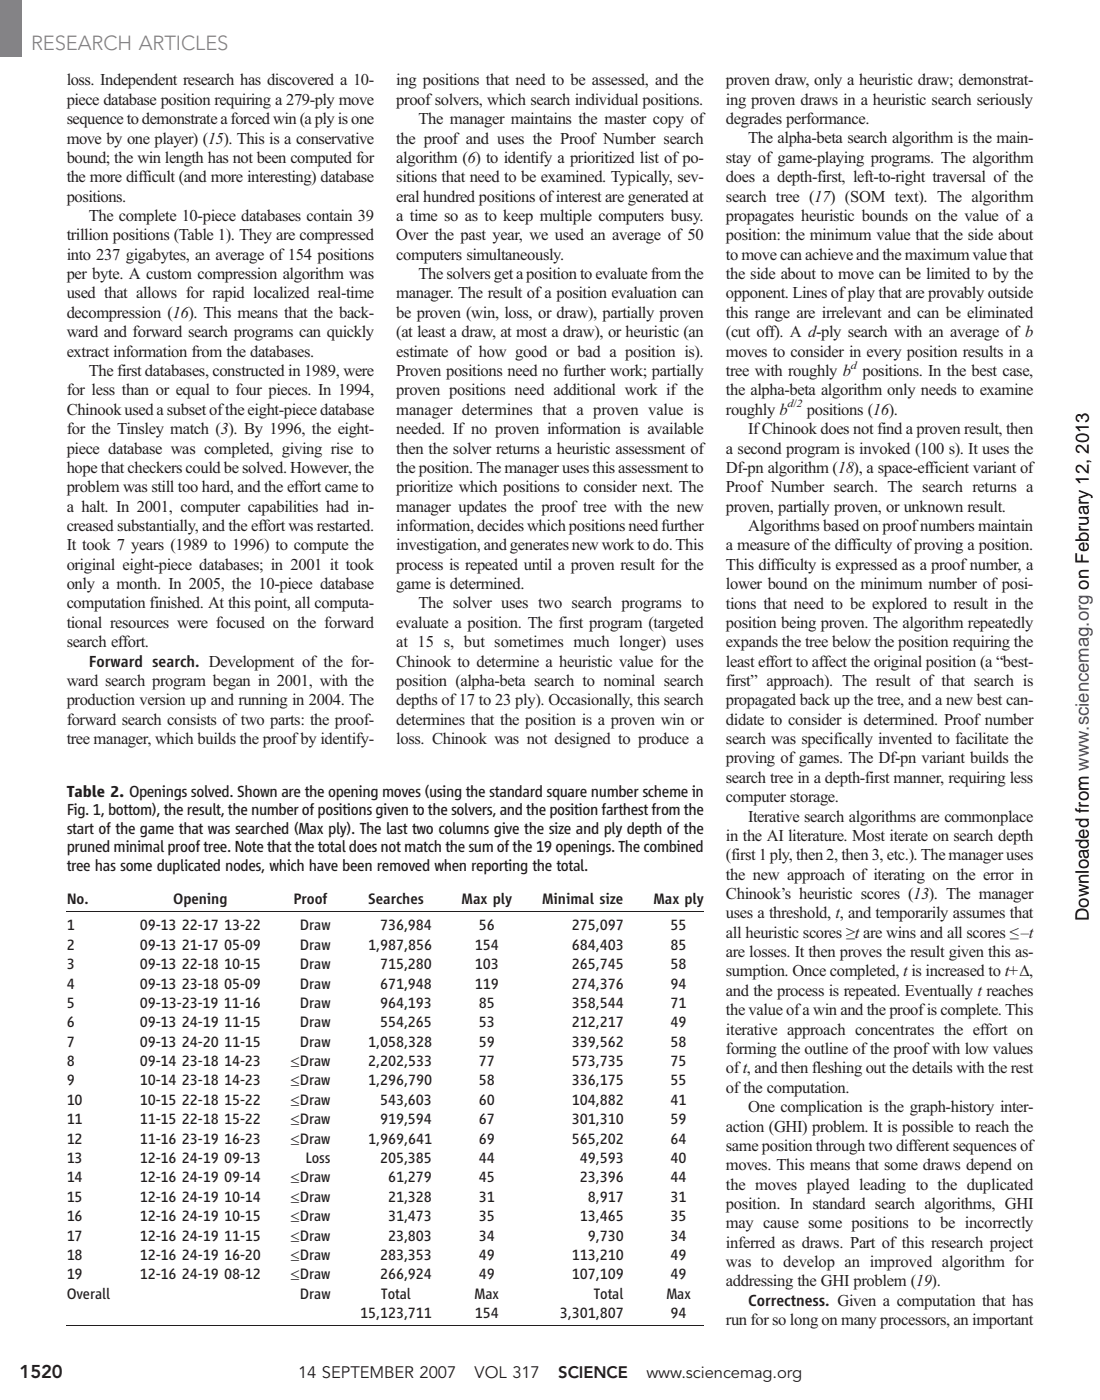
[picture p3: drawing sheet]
<svg xmlns="http://www.w3.org/2000/svg" width="210mm" height="267mm" viewBox="0 0 210 267" stroke-linecap="round" stroke-linejoin="round" font-family="sans-serif">
<defs><g id="words">
<text font-size="3.9" fill="#808285" x="5.9" y="9.5">RESEARCH ARTICLES</text>
<text font-size="3.5" x="207.4" y="175.4" transform="rotate(-90 207.4 175.4)">Downloaded from www.sciencemag.org on February 12, 2013</text>
<text font-size="3.5" fill="#231f20" x="3.7" y="262.5">1520</text>
<g font-size="3.2" fill="#231f20">
<text x="12.7" y="16.3">loss. Independent research has discovered a 10-</text>
<text x="75.5" y="16.3">ing positions that need to be assessed, and the</text>
<text x="138.3" y="16.3">proven draw, only a heuristic draw; demonstrat-</text>
<text x="12.7" y="20">piece database position requiring a 279-ply move</text>
<text x="12.7" y="23.7">sequenceto demonstrate aforcedwin (aply is one</text>
<text x="75.5" y="20">proofsolvers, which search individual positions.</text>
<text x="79.7" y="23.7">The manager maintains the master copy of</text>
<text x="138.3" y="20">ing proven draws in a heuristic search seriously</text>
<text x="138.3" y="23.7">degrades performance.</text>
<text x="12.7" y="27.3">move by one player) (15). This is a conservative</text>
<text x="75.5" y="27.3">the proof and uses the Proof Number search</text>
<text x="142.5" y="27.3">The alpha-beta search algorithm is the main-</text>
<text x="12.7" y="31">bound; the win length has not been computed for</text>
<text x="12.7" y="34.7">the more difficult (and more interesting) database</text>
<text x="75.5" y="31">algorithm (6) to identify a prioritized list of po-</text>
<text x="75.5" y="34.7">sitions that need to be examined. Typically, sev-</text>
<text x="138.3" y="31">stay of game-playing programs. The algorithm</text>
<text x="138.3" y="34.7">does a depth-first, left-to-right traversal of the</text>
<text x="12.7" y="38.4">positions.</text>
<text x="75.5" y="38.4">eral hundred positions ofinterest are generated at</text>
<text x="138.3" y="38.4">search tree (17) (SOM text). The algorithm</text>
<text x="12.7" y="45.8">trillion positions (Table 1). They are compressed</text>
<text x="16.9" y="42.1">The complete 10-piece databases contain 39</text>
<text x="75.5" y="42.1">a time so as to keep multiple computers busy.</text>
<text x="75.5" y="45.8">Over the past year, we used an average of 50</text>
<text x="138.3" y="42.1">propagates heuristic bounds on the value of a</text>
<text x="138.3" y="45.8">position: the minimum value that the side about</text>
<text x="12.7" y="49.5">into 237 gigabytes, an average of 154 positions</text>
<text x="12.7" y="53.2">per byte. A custom compression algorithm was</text>
<text x="75.5" y="49.5">computers simultaneously.</text>
<text x="79.7" y="53.2">The solvers geta position to evaluate from the</text>
<text x="138.3" y="49.5">to move can achieve and the maximum value that</text>
<text x="138.3" y="53.2">the side about to move can be limited to by the</text>
<text x="12.7" y="56.9">used that allows for rapid localized real-time</text>
<text x="75.5" y="56.9">manager. The result ofa position evaluation can</text>
<text x="138.3" y="56.9">opponent. Lines ofplay that are provably outside</text>
<text x="12.7" y="60.6">decompression (16). This means that the back-</text>
<text x="12.7" y="64.2">ward and forward search programs can quickly</text>
<text x="75.5" y="60.6">be proven (win, loss, or draw), partially proven</text>
<text x="75.5" y="64.2">(at least a draw, at most a draw), or heuristic (an</text>
<text x="138.3" y="60.6">this range are irrelevant and can be eliminated</text>
<text x="138.3" y="64.2">(cut off). A d-ply search with an average of b</text>
<text x="12.7" y="67.9">extract information from the databases.</text>
<text x="16.9" y="71.6">The first databases, constructed in 1989, were</text>
<text x="75.5" y="67.9">estimate of how good or bad a position is).</text>
<text x="75.5" y="71.6">Proven positions need no further work; partially</text>
<text x="138.3" y="67.9">moves to consider in every position results in a</text>
<text x="138.3" y="71.6">tree with roughly b positions. In the best case,</text>
<text x="12.7" y="75.3">for less than or equal to four pieces. In 1994,</text>
<text x="75.5" y="75.3">proven positions need additional work if the</text>
<text x="138.3" y="75.3">the alpha-beta algorithm only needs to examine</text>
<text x="12.7" y="79">Chinookusedasubsetofthe eight-piece database</text>
<text x="12.7" y="82.7">for the Tinsley match (3). By 1996, the eight-</text>
<text x="75.5" y="79">manager determines that a proven value is</text>
<text x="75.5" y="82.7">needed. If no proven information is available</text>
<text x="138.3" y="79">roughly b</text>
<text x="142.5" y="82.7">IfChinook does not find a proven result, then</text>
<text x="153.7" y="79">positions (16).</text>
<text x="12.7" y="86.4">piece database was completed, giving rise to</text>
<text x="75.5" y="86.4">then the solver returns a heuristic assessment of</text>
<text x="138.3" y="86.4">a second program is invoked (100 s). It uses the</text>
<text x="12.7" y="90.1">hope thatcheckers could be solved. However, the</text>
<text x="12.7" y="93.8">problem was still too hard, and the effort came to</text>
<text x="75.5" y="90.1">the position. The manager uses this assessment to</text>
<text x="75.5" y="93.8">prioritize which positions to consider next. The</text>
<text x="138.3" y="90.1">Df-pn algorithm (18), a space-efficient variant of</text>
<text x="138.3" y="93.8">Proof Number search. The search returns a</text>
<text x="12.7" y="97.5">a halt. In 2001, computer capabilities had in-</text>
<text x="12.7" y="101.2">creased substantially, and the effort was restarted.</text>
<text x="75.5" y="97.5">manager updates the proof tree with the new</text>
<text x="75.5" y="101.2">information,decideswhichpositionsneedfurther</text>
<text x="138.3" y="97.5">proven, partially proven, or unknown result.</text>
<text x="142.5" y="101.2">Algorithms based on proofnumbers maintain</text>
<text x="12.7" y="104.8">It took 7 years (1989 to 1996) to compute the</text>
<text x="75.5" y="104.8">investigation,andgenerates new workto do.This</text>
<text x="138.3" y="104.8">a measure ofthe difficulty ofproving a position.</text>
<text x="12.7" y="108.5">original eight-piece databases; in 2001 it took</text>
<text x="12.7" y="112.2">only a month. In 2005, the 10-piece database</text>
<text x="75.5" y="108.5">process is repeated until a proven result for the</text>
<text x="75.5" y="112.2">game is determined.</text>
<text x="138.3" y="108.5">This difficulty is expressed as a proofnumber, a</text>
<text x="138.3" y="112.2">lower bound on the minimum number of posi-</text>
<text x="12.7" y="115.9">computation finished. At this point, all computa-</text>
<text x="12.7" y="119.6">tional resources were focused on the forward</text>
<text x="75.5" y="119.6">evaluate a position. The first program (targeted</text>
<text x="79.7" y="115.9">The solver uses two search programs to</text>
<text x="138.3" y="115.9">tions that need to be explored to result in the</text>
<text x="138.3" y="119.6">position being proven. The algorithm repeatedly</text>
<text x="12.7" y="123.3">search effort.</text>
<text x="75.5" y="123.3">at 15 s, but sometimes much longer) uses</text>
<text x="138.3" y="123.3">expands the tree below the position requiring the</text>
<text x="12.7" y="130.7">ward search program began in 2001, with the</text>
<text x="16.9" y="127">Forward search. Development of the for-</text>
<text x="75.5" y="127">Chinook to determine a heuristic value for the</text>
<text x="75.5" y="130.7">position (alpha-beta search to nominal search</text>
<text x="138.3" y="127">least effort to affect the original position (a “best-</text>
<text x="138.3" y="130.7">first” approach). The result of that search is</text>
<text x="12.7" y="134.4">production version up and running in 2004. The</text>
<text x="75.5" y="134.4">depths of17 to 23 ply). Occasionally, this search</text>
<text x="138.3" y="134.4">propagated back up the tree, and a new best can-</text>
<text x="12.7" y="138.1">forward search consists of two parts: the proof-</text>
<text x="12.7" y="141.7">tree manager, which builds the proofby identify-</text>
<text x="75.5" y="138.1">determines that the position is a proven win or</text>
<text x="75.5" y="141.7">loss. Chinook was not designed to produce a</text>
<text x="138.3" y="138.1">didate to consider is determined. Proof number</text>
<text x="138.3" y="141.7">search was specifically invented to facilitate the</text>
<text x="138.3" y="145.4">proving of games. The Df-pn variant builds the</text>
<text x="138.3" y="149.1">search tree in a depth-first manner, requiring less</text>
<text x="12.7" y="151.8">Table 2. Openings solved. Shown are the opening moves (using the standard square number scheme in</text>
<text x="12.7" y="155.3">Fig. 1, bottom), the result, the number of positions given to the solvers, and the position farthest from the</text>
<text x="138.3" y="152.8">computer storage.</text>
<text x="12.7" y="158.8">start of the game that was searched (Max ply). The last two columns give the size and ply depth of the</text>
<text x="138.3" y="160.2">in the AI literature. Most iterate on search depth</text>
<text x="142.5" y="156.5">Iterative search algorithms are commonplace</text>
<text x="12.7" y="162.3">pruned minimal proof tree. Note that the total does not match the sum of the 19 openings. The combined</text>
<text x="12.7" y="165.8">tree has some duplicated nodes, which have been removed when reporting the total.</text>
<text x="138.3" y="163.9">(first1 ply, then 2, then 3, etc.). The manageruses</text>
<text x="138.3" y="167.6">the new approach of iterating on the error in</text>
<text x="138.3" y="171.3">Chinook’s heuristic scores (13). The manager</text>
<text x="138.3" y="175">uses a threshold, t, and temporarily assumes that</text>
<text x="138.3" y="178.6">all heuristic scores ≥t are wins and all scores ≤–t</text>
<text x="138.3" y="182.3">are losses. It then proves the result given this as-</text>
<text x="138.3" y="186">sumption. Once completed, t is increased to t+∆,</text>
<text x="138.3" y="189.7">and the process is repeated. Eventually t reaches</text>
<text x="138.3" y="193.4">the value ofa win and the proofis complete. This</text>
<text x="138.3" y="197.1">iterative approach concentrates the effort on</text>
<text x="138.3" y="200.8">forming the outline ofthe proofwith low values</text>
<text x="138.3" y="208.2">ofthe computation.</text>
<text x="138.3" y="204.5">oft, and then fleshing out the details with the rest</text>
<text x="138.3" y="215.6">action (GHI) problem. It is possible to reach the</text>
<text x="142.5" y="211.9">One complication is the graph-history inter-</text>
<text x="138.3" y="219.2">same position through two different sequences of</text>
<text x="138.3" y="222.9">moves. This means that some draws depend on</text>
<text x="138.3" y="226.6">the moves played leading to the duplicated</text>
<text x="138.3" y="230.3">position. In standard search algorithms, GHI</text>
<text x="138.3" y="234">may cause some positions to be incorrectly</text>
<text x="138.3" y="237.7">inferred as draws. Part of this research project</text>
<text x="138.3" y="241.4">was to develop an improved algorithm for</text>
<text x="138.3" y="245.1">addressing the GHI problem (19).</text>
<text x="142.5" y="248.8">Correctness. Given a computation that has</text>
<text x="138.3" y="252.5">run for so long on many processors, an important</text>
<text x="56.8" y="262.5">14 SEPTEMBER 2007</text>
<text x="90.4" y="262.5">VOL 317</text>
<text x="106.3" y="262.5">SCIENCE</text>
<text x="123.1" y="262.5">www.sciencemag.org</text>
</g>
<g font-size="3" fill="#231f20">
<text x="12.7" y="172.2">No.</text>
<text x="33" y="172.2">Opening</text>
<text x="55.9" y="172.2">Proof</text>
<text x="70.1" y="172.2">Searches</text>
<text x="87.9" y="172.2">Max ply</text>
<text x="103.3" y="172.2">Minimal size</text>
<text x="124.5" y="172.2">Max ply</text>
<text x="12.7" y="177.3">1</text>
<text x="26.6" y="177.3">09-13 22-17 13-22</text>
<text x="57.1" y="177.3">Draw</text>
<text x="72.4" y="177.3">736,984</text>
<text x="91.2" y="177.3">56</text>
<text x="109" y="177.3">275,097</text>
<text x="127.8" y="177.3">55</text>
<text x="12.7" y="181">2</text>
<text x="12.7" y="184.6">3</text>
<text x="26.6" y="181">09-13 21-17 05-09</text>
<text x="26.6" y="184.6">09-13 22-18 10-15</text>
<text x="57.1" y="181">Draw</text>
<text x="57.1" y="184.6">Draw</text>
<text x="70.1" y="181">1,987,856</text>
<text x="72.4" y="184.6">715,280</text>
<text x="90.4" y="181">154</text>
<text x="90.4" y="184.6">103</text>
<text x="109" y="181">684,403</text>
<text x="109" y="184.6">265,745</text>
<text x="127.8" y="181">85</text>
<text x="127.8" y="184.6">58</text>
<text x="12.7" y="188.3">4</text>
<text x="26.6" y="188.3">09-13 23-18 05-09</text>
<text x="57.1" y="188.3">Draw</text>
<text x="72.4" y="188.3">671,948</text>
<text x="90.4" y="188.3">119</text>
<text x="109" y="188.3">274,376</text>
<text x="127.8" y="188.3">94</text>
<text x="12.7" y="192">5</text>
<text x="12.7" y="195.7">6</text>
<text x="26.6" y="195.7">09-13 24-19 11-15</text>
<text x="26.7" y="192">09-13-23-19 11-16</text>
<text x="57.1" y="195.7">Draw</text>
<text x="57.1" y="192">Draw</text>
<text x="72.4" y="195.7">554,265</text>
<text x="72.4" y="192">964,193</text>
<text x="91.2" y="195.7">53</text>
<text x="91.2" y="192">85</text>
<text x="109" y="195.7">212,217</text>
<text x="109" y="192">358,544</text>
<text x="127.8" y="195.7">49</text>
<text x="127.8" y="192">71</text>
<text x="12.7" y="199.4">7</text>
<text x="12.7" y="203.1">8</text>
<text x="26.6" y="199.4">09-13 24-20 11-15</text>
<text x="26.6" y="203.1">09-14 23-18 14-23</text>
<text x="55.4" y="203.1">≤Draw</text>
<text x="57.1" y="199.4">Draw</text>
<text x="70.1" y="199.4">1,058,328</text>
<text x="70.1" y="203.1">2,202,533</text>
<text x="91.2" y="203.1">77</text>
<text x="91.2" y="199.4">59</text>
<text x="109" y="199.4">339,562</text>
<text x="109" y="203.1">573,735</text>
<text x="127.8" y="199.4">58</text>
<text x="127.8" y="203.1">75</text>
<text x="12.7" y="206.8">9</text>
<text x="26.6" y="206.8">10-14 23-18 14-23</text>
<text x="55.4" y="206.8">≤Draw</text>
<text x="70.1" y="206.8">1,296,790</text>
<text x="91.2" y="206.8">58</text>
<text x="109" y="206.8">336,175</text>
<text x="127.8" y="206.8">55</text>
<text x="12.7" y="210.5">10</text>
<text x="12.7" y="214.2">11</text>
<text x="26.6" y="210.5">10-15 22-18 15-22</text>
<text x="26.6" y="214.2">11-15 22-18 15-22</text>
<text x="55.4" y="210.5">≤Draw</text>
<text x="55.4" y="214.2">≤Draw</text>
<text x="72.4" y="210.5">543,603</text>
<text x="72.4" y="214.2">919,594</text>
<text x="91.2" y="210.5">60</text>
<text x="91.2" y="214.2">67</text>
<text x="109" y="210.5">104,882</text>
<text x="109" y="214.2">301,310</text>
<text x="127.8" y="210.5">41</text>
<text x="127.8" y="214.2">59</text>
<text x="12.7" y="217.9">12</text>
<text x="12.7" y="221.5">13</text>
<text x="26.6" y="217.9">11-16 23-19 16-23</text>
<text x="26.6" y="221.5">12-16 24-19 09-13</text>
<text x="55.4" y="217.9">≤Draw</text>
<text x="58.2" y="221.5">Loss</text>
<text x="70.1" y="217.9">1,969,641</text>
<text x="72.4" y="221.5">205,385</text>
<text x="91.2" y="217.9">69</text>
<text x="91.2" y="221.5">44</text>
<text x="109" y="217.9">565,202</text>
<text x="110.5" y="221.5">49,593</text>
<text x="127.8" y="217.9">64</text>
<text x="127.8" y="221.5">40</text>
<text x="12.7" y="225.2">14</text>
<text x="26.6" y="225.2">12-16 24-19 09-14</text>
<text x="55.4" y="225.2">≤Draw</text>
<text x="73.9" y="225.2">61,279</text>
<text x="91.2" y="225.2">45</text>
<text x="110.5" y="225.2">23,396</text>
<text x="127.8" y="225.2">44</text>
<text x="12.7" y="228.9">15</text>
<text x="12.7" y="232.6">16</text>
<text x="26.6" y="228.9">12-16 24-19 10-14</text>
<text x="26.6" y="232.6">12-16 24-19 10-15</text>
<text x="55.4" y="228.9">≤Draw</text>
<text x="55.4" y="232.6">≤Draw</text>
<text x="73.9" y="228.9">21,328</text>
<text x="73.9" y="232.6">31,473</text>
<text x="91.2" y="228.9">31</text>
<text x="91.2" y="232.6">35</text>
<text x="110.5" y="232.6">13,465</text>
<text x="112" y="228.9">8,917</text>
<text x="127.8" y="228.9">31</text>
<text x="127.8" y="232.6">35</text>
<text x="12.7" y="236.3">17</text>
<text x="12.7" y="240">18</text>
<text x="26.6" y="236.3">12-16 24-19 11-15</text>
<text x="26.6" y="240">12-16 24-19 16-20</text>
<text x="55.4" y="236.3">≤Draw</text>
<text x="55.4" y="240">≤Draw</text>
<text x="72.4" y="240">283,353</text>
<text x="73.9" y="236.3">23,803</text>
<text x="91.2" y="236.3">34</text>
<text x="91.2" y="240">49</text>
<text x="109" y="240">113,210</text>
<text x="112" y="236.3">9,730</text>
<text x="127.8" y="236.3">34</text>
<text x="127.8" y="240">49</text>
<text x="12.7" y="243.7">19</text>
<text x="26.6" y="243.7">12-16 24-19 08-12</text>
<text x="55.4" y="243.7">≤Draw</text>
<text x="72.4" y="243.7">266,924</text>
<text x="91.2" y="243.7">49</text>
<text x="109" y="243.7">107,109</text>
<text x="127.8" y="243.7">49</text>
<text x="12.7" y="247.4">Overall</text>
<text x="57.1" y="247.4">Draw</text>
<text x="68.6" y="251.1">15,123,711</text>
<text x="72.6" y="247.4">Total</text>
<text x="90.4" y="247.4">Max</text>
<text x="90.4" y="251.1">154</text>
<text x="106.7" y="251.1">3,301,807</text>
<text x="113.1" y="247.4">Total</text>
<text x="126.9" y="247.4">Max</text>
<text x="127.8" y="251.1">94</text>
</g>
<g font-size="2.1" fill="#231f20">
<text x="162.1" y="70.2">d</text>
<text x="150" y="77.6">d/2</text>
</g>
</g></defs>
<path d="M12.7 173.7h121.4M12.7 252.6h121.4" fill="none" stroke="#231f20" stroke-width=".19"/>
<path d="M0 -.1h4.2v11h-4.2z" fill-rule="evenodd" fill="#808285"/>
<use href="#words"/>
</svg>
